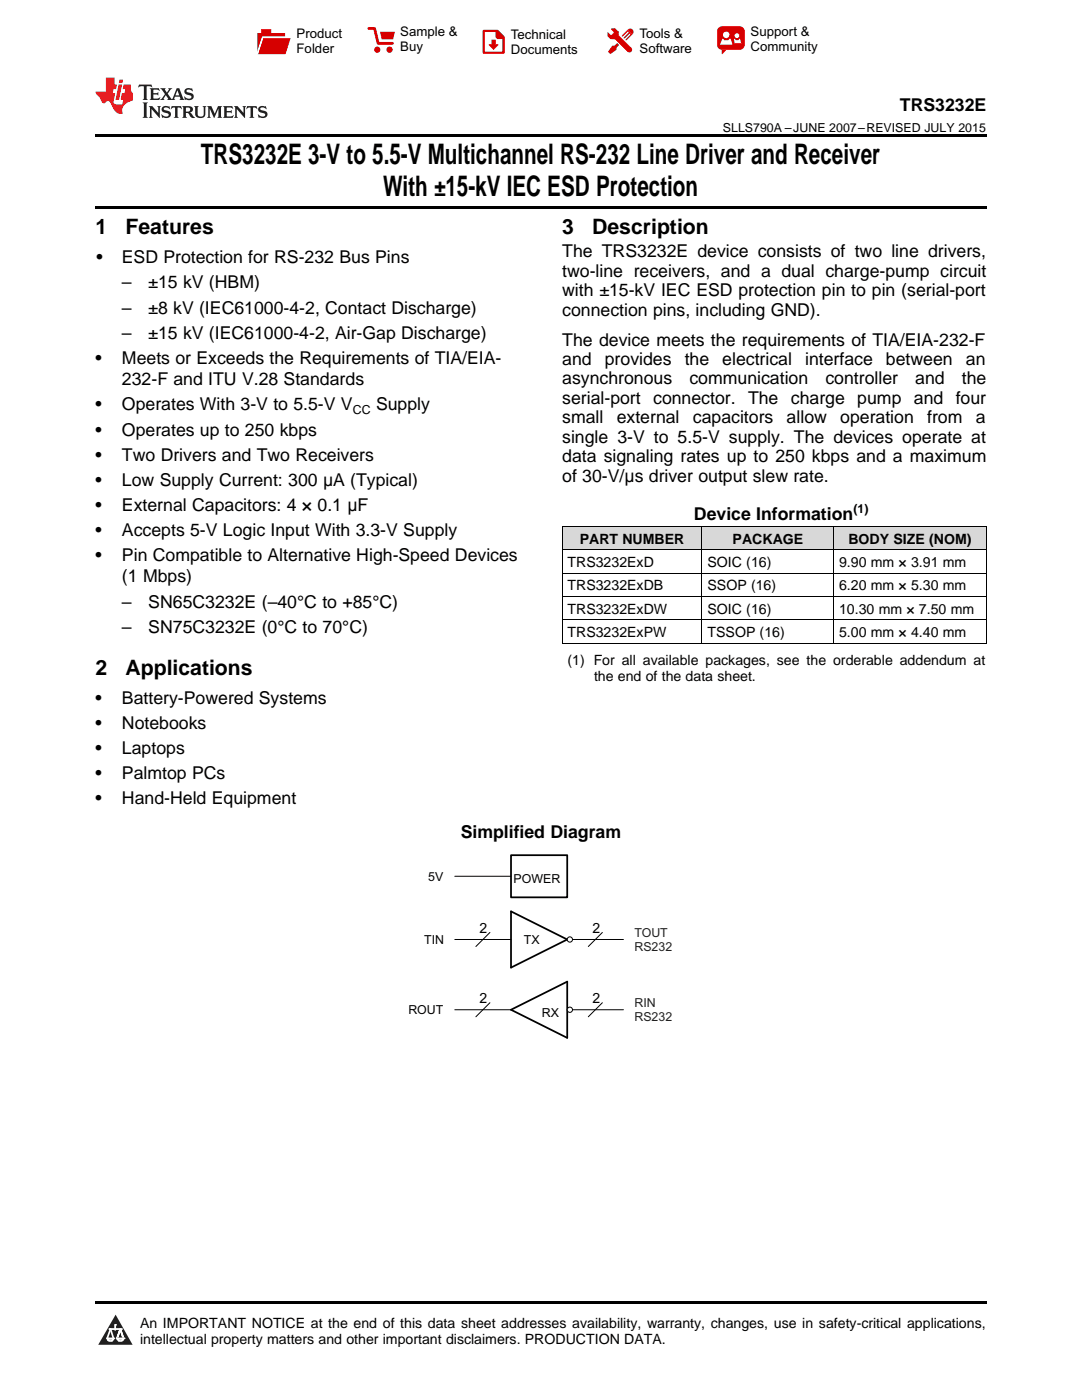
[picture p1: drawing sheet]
<svg xmlns="http://www.w3.org/2000/svg" width="216mm" height="279mm" viewBox="0 0 216 279" stroke-linecap="round" stroke-linejoin="round" font-family="sans-serif">
<defs><g id="words">
<g font-size="5.6">
<text x="40.1" y="32.8">TRS3232E 3-V to 5.5-V Multichannel RS-232 Line Driver and Receiver</text>
<text x="76.4" y="39.2">With ±15-kV IEC ESD Protection</text>
</g>
<g font-size="4.2">
<text x="19" y="46.7">1</text>
<text x="25" y="46.7">Features</text>
<text x="112.2" y="46.7">3</text>
<text x="118.2" y="46.7">Description</text>
<text x="19" y="134.8">2</text>
<text x="25" y="134.8">Applications</text>
</g>
<g font-size="3.5">
<text x="179.6" y="22.2">TRS3232E</text>
<text x="19.2" y="52.4">•</text>
<text x="24.3" y="52.4">ESD Protection for RS-232 Bus Pins</text>
<text x="112.2" y="51.4">The TRS3232E device consists of two line drivers,</text>
<text x="24.3" y="57.5">–</text>
<text x="29.6" y="57.5">±15 kV (HBM)</text>
<text x="112.2" y="55.2">two-line receivers, and a dual charge-pump circuit</text>
<text x="112.2" y="59.1">with ±15-kV IEC ESD protection pin to pin (serial-port</text>
<text x="24.3" y="62.6">–</text>
<text x="29.6" y="62.6">±8 kV (IEC61000-4-2, Contact Discharge)</text>
<text x="112.2" y="63">connection pins, including GND).</text>
<text x="24.3" y="67.7">–</text>
<text x="29.6" y="67.7">±15 kV (IEC61000-4-2, Air-Gap Discharge)</text>
<text x="112.2" y="69">The device meets the requirements of TIA/EIA-232-F</text>
<text x="19" y="72.7">•</text>
<text x="24.3" y="72.7">Meets or Exceeds the Requirements of TIA/EIA-</text>
<text x="24.3" y="76.9">232-F and ITU V.28 Standards</text>
<text x="112.2" y="72.8">and</text>
<text x="112.2" y="76.7">asynchronous</text>
<text x="120.7" y="72.8">provides</text>
<text x="136.6" y="72.8">the</text>
<text x="137.6" y="76.7">communication</text>
<text x="144.1" y="72.8">electrical</text>
<text x="160.7" y="72.8">interface</text>
<text x="164.7" y="76.7">controller</text>
<text x="176.8" y="72.8">between</text>
<text x="182.6" y="76.7">and</text>
<text x="191.9" y="76.7">the</text>
<text x="192.7" y="72.8">an</text>
<text x="19" y="81.9">•</text>
<text x="24.3" y="81.9">Operates With 3-V to 5.5-V V</text>
<text x="75" y="81.9">Supply</text>
<text x="112.2" y="80.6">serial-port</text>
<text x="130.3" y="80.6">connector. The</text>
<text x="157.8" y="80.6">charge</text>
<text x="171.1" y="80.6">pump and</text>
<text x="190.7" y="80.6">four</text>
<text x="19" y="86.9">•</text>
<text x="24.3" y="86.9">Operates up to 250 kbps</text>
<text x="112.2" y="84.5">small</text>
<text x="112.2" y="88.4">single 3-V to 5.5-V supply. The devices operate at</text>
<text x="123.1" y="84.5">external</text>
<text x="138.3" y="84.5">capacitors</text>
<text x="157" y="84.5">allow</text>
<text x="167.7" y="84.5">operation</text>
<text x="185" y="84.5">from</text>
<text x="194.7" y="84.5">a</text>
<text x="19" y="91.9">•</text>
<text x="24.3" y="91.9">Two Drivers and Two Receivers</text>
<text x="112.2" y="92.3">data signaling rates up to 250 kbps and a maximum</text>
<text x="19" y="96.9">•</text>
<text x="19" y="102">•</text>
<text x="24.3" y="96.9">Low Supply Current: 300 μA (Typical)</text>
<text x="24.3" y="102">External Capacitors: 4 × 0.1 μF</text>
<text x="112.2" y="96.1">of 30-V/μs driver output slew rate.</text>
<text x="19" y="107">•</text>
<text x="24.3" y="107">Accepts 5-V Logic Input With 3.3-V Supply</text>
<text x="138.5" y="103.9">Device Information</text>
<text x="19" y="112">•</text>
<text x="24.3" y="112">Pin Compatible to Alternative High-Speed Devices</text>
<text x="24.3" y="116.2">(1 Mbps)</text>
<text x="24.3" y="121.3">–</text>
<text x="29.6" y="121.3">SN65C3232E (–40°C to +85°C)</text>
<text x="24.3" y="126.4">–</text>
<text x="29.6" y="126.4">SN75C3232E (0°C to 70°C)</text>
<text x="19" y="140.5">•</text>
<text x="24.3" y="140.5">Battery-Powered Systems</text>
<text x="19" y="145.5">•</text>
<text x="24.3" y="145.5">Notebooks</text>
<text x="19" y="150.5">•</text>
<text x="19" y="155.5">•</text>
<text x="24.3" y="150.5">Laptops</text>
<text x="24.3" y="155.5">Palmtop PCs</text>
<text x="19" y="160.5">•</text>
<text x="24.3" y="160.5">Hand-Held Equipment</text>
<text x="91.9" y="167.3">Simplified Diagram</text>
</g>
<g font-size="2.8">
<text x="113.2" y="113.2">TRS3232ExD</text>
<text x="115.7" y="108.5">PART NUMBER</text>
<text x="141.2" y="113.2">SOIC (16)</text>
<text x="146.2" y="108.5">PACKAGE</text>
<text x="167.4" y="113.2">9.90 mm × 3.91 mm</text>
<text x="169.3" y="108.5">BODY SIZE (NOM)</text>
<text x="113.2" y="117.8">TRS3232ExDB</text>
<text x="141.2" y="117.8">SSOP (16)</text>
<text x="167.4" y="117.8">6.20 mm × 5.30 mm</text>
<text x="113.2" y="122.5">TRS3232ExDW</text>
<text x="141.2" y="122.5">SOIC (16)</text>
<text x="167.4" y="122.5">10.30 mm × 7.50 mm</text>
<text x="113.2" y="127.1">TRS3232ExPW</text>
<text x="141.2" y="127.1">TSSOP (16)</text>
<text x="167.4" y="127.1">5.00 mm × 4.40 mm</text>
<text x="113.2" y="132.6">(1) For all available packages, see the orderable addendum at</text>
<text x="118.5" y="135.8">the end of the data sheet.</text>
<text x="95.6" y="186.2">2</text>
<text x="118.2" y="186.2">2</text>
<text x="95.6" y="200.3">2</text>
<text x="118.2" y="200.3">2</text>
<text x="27.9" y="265">An IMPORTANT NOTICE at the end of this data sheet addresses availability, warranty, changes, use in safety-critical applications,</text>
<text x="27.9" y="268.2">intellectual property matters and other important disclaimers. PRODUCTION DATA.</text>
</g>
<g font-size="2.6">
<text x="59.2" y="7.6">Product</text>
<text x="59.2" y="10.6">Folder</text>
<text x="79.9" y="7.3">Sample &amp;</text>
<text x="79.9" y="10.2">Buy</text>
<text x="101.9" y="7.8">Technical</text>
<text x="101.9" y="10.8">Documents</text>
<text x="127.6" y="7.6">Tools &amp;</text>
<text x="127.6" y="10.6">Software</text>
<text x="149.8" y="7.2">Support &amp;</text>
<text x="149.8" y="10.2">Community</text>
</g>
<g font-size="2.5">
<text x="144.3" y="26.3">SLLS790A –JUNE 2007–REVISED JULY 2015</text>
<text x="70.4" y="82.6">CC</text>
<text x="170.3" y="102.4">(1)</text>
<text x="85.4" y="175.7">5V</text>
<text x="102.5" y="176.2">POWER</text>
<text x="84.7" y="188.4">TIN</text>
<text x="104.5" y="188.4">TX</text>
<text x="81.5" y="202.4">ROUT</text>
<text x="108.1" y="203">RX</text>
</g>
<g font-size="2.5" fill="#231f20">
<text x="126.6" y="187">TOUT</text>
<text x="126.6" y="189.8">RS232</text>
<text x="126.6" y="201">RIN</text>
<text x="126.6" y="203.8">RS232</text>
</g>
</g></defs>
<g fill="#d8d8d8">
<path d="M112.2 105.1h27.9v4.7h-27.9z"/>
<path d="M140.1 105.1h26.3v4.7h-26.3z"/>
<path d="M166.4 105.1h30.4v4.7h-30.4z"/>
</g>
<path d="M23.1 262.4l3.4 6h-6.9z" fill="#231f20"/>
<path d="M21.4 267.1h1.2l-.3 .5h-.3a.55 .55 0 0 1-.6-.5z" fill-rule="evenodd" fill="#fff"/>
<path d="M21.4 267.1h1.2l-.3 .5h-.3a.55 .55 0 0 1-.6-.5z" fill="none" stroke="#231f20" stroke-width=".34"/>
<path d="M21.4 267.1l1.2 .1-.3 .4h-.5z" fill="none" stroke="#fff" stroke-width=".34"/>
<path d="M23 265.3h.1" fill="none" stroke="#fff" stroke-width=".34"/>
<path d="M23 264.4v.9z" fill="#fff"/>
<path d="M23 264.4v.9z" fill="none" stroke="#fff" stroke-width=".34"/>
<circle cx="23" cy="264.4" r=".17" fill="#fff"/>
<path d="M21.9 265.2h.1" fill="none" stroke="#fff" stroke-width=".34"/>
<path d="M21.9 265.2h2.3z" fill="#fff"/>
<path d="M21.9 265.2h2.3z" fill="none" stroke="#fff" stroke-width=".34"/>
<circle cx="24.2" cy="265.2" r=".17" fill="#fff"/>
<path d="M23.3 267.1h.1" fill="none" stroke="#fff" stroke-width=".34"/>
<path d="M24 265.2l-.7 1.9z" fill="#fff"/>
<path d="M24 265.2l-.7 1.9z" fill="none" stroke="#fff" stroke-width=".34"/>
<path d="M24 265.2l.7 1.9z" fill="#fff"/>
<path d="M24 265.2l.7 1.9z" fill="none" stroke="#fff" stroke-width=".34"/>
<path d="M24.6 267.1h.1" fill="none" stroke="#fff" stroke-width=".34"/>
<circle cx="21.4" cy="267.1" r=".17" fill="#fff"/>
<path d="M22.1 265.2l-.7 1.9z" fill="#fff"/>
<path d="M22.1 265.2l-.7 1.9z" fill="none" stroke="#fff" stroke-width=".34"/>
<path d="M22.1 265.2l.5 1.9z" fill="#fff"/>
<path d="M22.1 265.2l.5 1.9z" fill="none" stroke="#fff" stroke-width=".34"/>
<circle cx="22.6" cy="267.1" r=".17" fill="#fff"/>
<path d="M23.4 267.1h1.3a.65 .65 0 0 1-.7 .5 .65 .65 0 0 1-.6-.5z" fill-rule="evenodd" fill="#fff"/>
<path d="M23.4 267.1h1.3a.65 .65 0 0 1-.7 .5 .65 .65 0 0 1-.6-.5z" fill="none" stroke="#231f20" stroke-width=".34"/>
<path d="M23.4 267.1h1.3l-.4 .5h-.6z" fill="none" stroke="#fff" stroke-width=".34"/>
<path d="M23.3 267.1h.1" fill="none" stroke="#fff" stroke-width=".34"/>
<circle cx="24.7" cy="267.1" r=".17" fill="#fff"/>
<path d="M19 259.7h177.8v.5h-177.8z" fill="#000"/>
<path d="M102 181.9l11.2 5.6-11.2 5.6zM102 201.5l11.2-5.6v11.2z" fill="none" stroke="#000" stroke-width=".35"/>
<path d="M102 170.7h11.2v8.4h-11.2z" fill-rule="evenodd" fill="#fff"/>
<path d="M102 170.7h11.2v8.4h-11.2z" fill="none" stroke="#000" stroke-width=".35"/>
<path d="M90.7 174.9h11.3M90.7 187.5h11.3M97.8 186.1l-2.8 2.8M113.2 187.5h11.2M120.2 186.1l-2.8 2.8M90.7 201.5h11.3M97.8 200.1l-2.8 2.8M113.2 201.5h11.2M120.2 200.1l-2.8 2.8" fill="none" stroke="#000" stroke-width=".2"/>
<circle cx="113.7" cy="187.5" r=".53" fill="#fff"/>
<circle cx="113.7" cy="187.5" r=".53" fill="none" stroke="#000" stroke-width=".2"/>
<circle cx="113.7" cy="201.5" r=".53" fill="#fff"/>
<g fill="none" stroke="#000" stroke-width=".2">
<path d="M112.2 119h84.6M112.2 114.4h84.6M112.2 109.7h84.6M112.2 105.1h84.6M112.2 105.1v23.3M140.1 105.1v23.3M166.3 105.1v23.3M196.8 105.1v23.3M112.2 128.4h84.6M112.2 123.7h84.6"/>
<circle cx="113.7" cy="201.5" r=".53"/>
</g>
<path d="M19 26.8h177.8v.6h-177.8zM19 41.2h177.8v.5h-177.8zM112.2 128.4h.1zM166.3 128.4h.1zM196.7 128.4h.1z" fill="#000"/>
<path d="M27.7 16.9l-.1 .6 .6-.3h.5v.2v2.2l-.2 .4h1l-.2-.4v-2.2v-.2h.5l.6 .3-.2-.6zM29.9 17.6l.2 .4v1.6l-.2 .4h1.9l.1-.6a1.09 1.09 0 0 1-1.3 .1v-.6h.6l.4 .2v-.7l-.2 .2h-.8v-.6l.2-.1a1.01 1.01 0 0 1 1 .3l-.1-.6zM32 17.6l.9 1.2-1 1.2h.9l-.2-.3 .5-.7 .5 .7-.3 .3h1.7l-.2-.3 .1-.4h1l.1 .4-.2 .3h1l-.3-.4-.7-2h-.5l-1 2.2-.8-1.1 .9-1.1h-.9l.2 .2-.4 .7-.4-.7 .2-.2zM35.4 18l.4 1h-.8zM37 17.7a.66 .66 0 0 0-.2 .8 .66 .66 0 0 0 .6 .4l.7 .2 .1 .2a.8 .8 0 0 1-.7 .4 .8 .8 0 0 1-.7-.5l.1 .8 .2-.2a.94 .94 0 0 0 1.1 .1 .94 .94 0 0 0 .4-.9 1.48 1.48 0 0 0-1.3-.6v-.4a1.1 1.1 0 0 1 1.2 .2l-.2-.6-.2 .1-.5-.1zM28.5 20.4l.2 .4v2.3l-.2 .4h1l-.2-.4v-2.3l.2-.4zM29.7 21.2l.2 .4v1.5l-.2 .4h.8l-.3-.4 .1-1.3 1.6 1.8v-2l.2-.4h-.7l.2 .2v1.1l-1.2-1.3zM32.5 21.3a.66 .66 0 0 0-.2 .8 .66 .66 0 0 0 .6 .4l.6 .2 .2 .2a.8 .8 0 0 1-.8 .4 .8 .8 0 0 1-.7-.5l.2 .7 .2-.1a.94 .94 0 0 0 1 .1 .94 .94 0 0 0 .5-1 1.47 1.47 0 0 0-1.3-.6l-.1-.3a1.1 1.1 0 0 1 1.3 .2l-.2-.6-.2 .1-.5-.2zM34.3 21.2l-.2 .6a.64 .64 0 0 1 .8-.3v1.6l-.2 .4h1l-.3-.4 .1-1.6a.66 .66 0 0 1 .8 .3l-.2-.6zM36.3 21.2l.3 .4v1.5l-.3 .4h1l-.2-.2v-.7h.5l.1 .1a.8 .8 0 0 0 1.2 .7l-1-1a.62 .62 0 0 0 .6-.5 .62 .62 0 0 0-.6-.7zM37.1 21.5h.1a.48 .48 0 0 1 .6 0 .48 .48 0 0 1 .1 .6l-.2 .1-.6 .1zM38.7 21.2l.2 .2a2.29 2.29 0 0 0 .4 2 1.05 1.05 0 0 0 1.7-.7v-1.3l.2-.2h-.8l.2 .4v1.1a.61 .61 0 0 1-.6 .6 .61 .61 0 0 1-.6-.6v-1.1l.3-.4zM41.3 21.2l.3 .4v1.5l-.3 .4h.8l-.2-.4v-1.4l.8 1.9 .9-1.9v1.4l-.2 .4h.9l-.2-.4v-1.5l.2-.4h-.8l-.7 1.5-.6-1.5zM44.5 21.2l.2 .4v1.5l-.2 .4h1.9l.2-.6a1.1 1.1 0 0 1-1.4 .2v-.7h.6l.4 .2v-.6l-.2 .1-.8 .1v-.6l.2-.1a1.02 1.02 0 0 1 1.1 .2l-.2-.5zM46.7 21.2l.2 .4v1.5l-.2 .4h.8l-.3-.4 .1-1.3 1.6 1.8v-2l.2-.4h-.7l.2 .2v1.1l-1.2-1.3zM49.3 21.2l-.1 .6a.64 .64 0 0 1 .8-.3v1.6l-.3 .4h1l-.2-.4v-1.6a.66 .66 0 0 1 .8 .3l-.1-.6zM51.7 21.3a.66 .66 0 0 0-.2 .7 .66 .66 0 0 0 .7 .5l.6 .2 .1 .2a.8 .8 0 0 1-.7 .4 .8 .8 0 0 1-.7-.5l.1 .7 .2-.1a.94 .94 0 0 0 1.1 .1 .94 .94 0 0 0 .4-1 1.48 1.48 0 0 0-1.2-.6l-.1-.3a1.1 1.1 0 0 1 1.2 .2l-.2-.6-.1 .1-.6-.2z" fill="#231f20"/>
<path d="M21.1 15.5v2.8h-2v.4l.9 .9a.96 .96 0 0 0 1 1 .59 .59 0 0 1 .5-.4 .59 .59 0 0 1 .5 .3l.4 .8a1.61 1.61 0 0 0 2.1 1.3 1.63 1.63 0 0 1 1.1-2.2l.9-.3v-1.5a1.6 1.6 0 0 1-.4-1.7h-1.4l-.2 .9h.5l-.2 .8h-.5l-.2 1v.3h.5l-.2 .9h-.7a.74 .74 0 0 1-1-.6l.3-1.6h-.5l.2-.8h.5l.1-.9h-.4v-1.4zM23.7 16.9l-.7 3h.8l.6-3zM23.8 15.9l-.1 .7h.7l.2-.7z" fill="#ee1d23"/>
<g fill="#d60000">
<path d="M52.1 5.8h2v.8h2.8v4.2h-5.5v-4.2h.7z" fill-rule="evenodd"/>
<path d="M52.4 7.5h5.6l-1 3.3h-5.6z" fill-rule="evenodd"/>
</g>
<path d="M52.4 7.4h5.7l-.1 .1h-5.5l-1.1 3.3z" fill-rule="evenodd" fill="#fff"/>
<path d="M52.4 7.4h5.7l-.1 .1h-5.5l-1.1 3.3z" fill="none" stroke="#fff" stroke-width=".2"/>
<path d="M73.6 5.7h1.1l.7 2.9h2.9" fill="none" stroke="#d60000" stroke-width=".55"/>
<g fill="#d60000">
<path d="M75.8 6.3h3l-.4 1.6h-2.2z" fill-rule="evenodd"/>
<circle cx="75.3" cy="9.9" r=".62"/>
<circle cx="77.7" cy="9.9" r=".62"/>
</g>
<path d="M96.5 6.2h2.7l1.3 1.2v3.1h-4z" fill="none" stroke="#d60000" stroke-width=".44"/>
<g fill="#d60000">
<path d="M98.1 7.9h.8v1h.5l-.9 1.1-1-1v-.1h.6z" fill-rule="evenodd"/>
<path d="M98.9 6.2h.3l1.3 1.2v.4h-1.3l-.3-.4z" fill-rule="evenodd"/>
<path d="M121.9 5.7h.8l.7 .6 .1 .7 2.5 2.5-.8 .8-2.3-2.3-1.1-.2-.6-.6v-.8l.7 .6 .5-.4v-.2l-.5-.5z" fill-rule="evenodd"/>
<path d="M122.2 9.1h.4l.5-.5 .4 .4-.5 .5v.4l-1.2 .9-.5-.5z" fill-rule="evenodd"/>
<path d="M125.3 5.9a.67 .67 0 0 1 .9 0 .67 .67 0 0 1 0 .9z" fill-rule="evenodd"/>
<path d="M125.3 5.9l.9 .9-1.2 1.2h-.2v-.2l1-.9v-.2h-.2l-.9 1h-.2v-.2l.9-1 .1-.2h-.3l-.9 1h-.2v-.2z" fill-rule="evenodd"/>
<circle cx="125.6" cy="9.9" r=".54"/>
</g>
<path d="M123.3 6.3v.7" fill="none" stroke="#d60000" stroke-width=".2"/>
<g fill="#d60000">
<path d="M143.4 5.5l.6-.2h3.6a.95 .95 0 0 1 1 .9v2.8a.95 .95 0 0 1-1 .9h-3.6a.95 .95 0 0 1-.9-.9v-2.8z" fill-rule="evenodd"/>
<path d="M144 9.9h.9l-.7 .9h-.2z" fill-rule="evenodd"/>
</g>
<g fill="#fff">
<path d="M146.6 8.6h1.3z"/>
<path d="M144.1 7.8h.3l.1 .2h.8l.2-.2h.3l.4 1.1h-2.5z" fill-rule="evenodd"/>
<path d="M146.4 7.8h.3l.1 .2h.5l.2-.2h.2l.2 .8h-1.3z" fill-rule="evenodd"/>
<circle cx="144.9" cy="6.9" r=".65"/>
<circle cx="147" cy="7.1" r=".48"/>
</g>
<use href="#words"/>
</svg>
